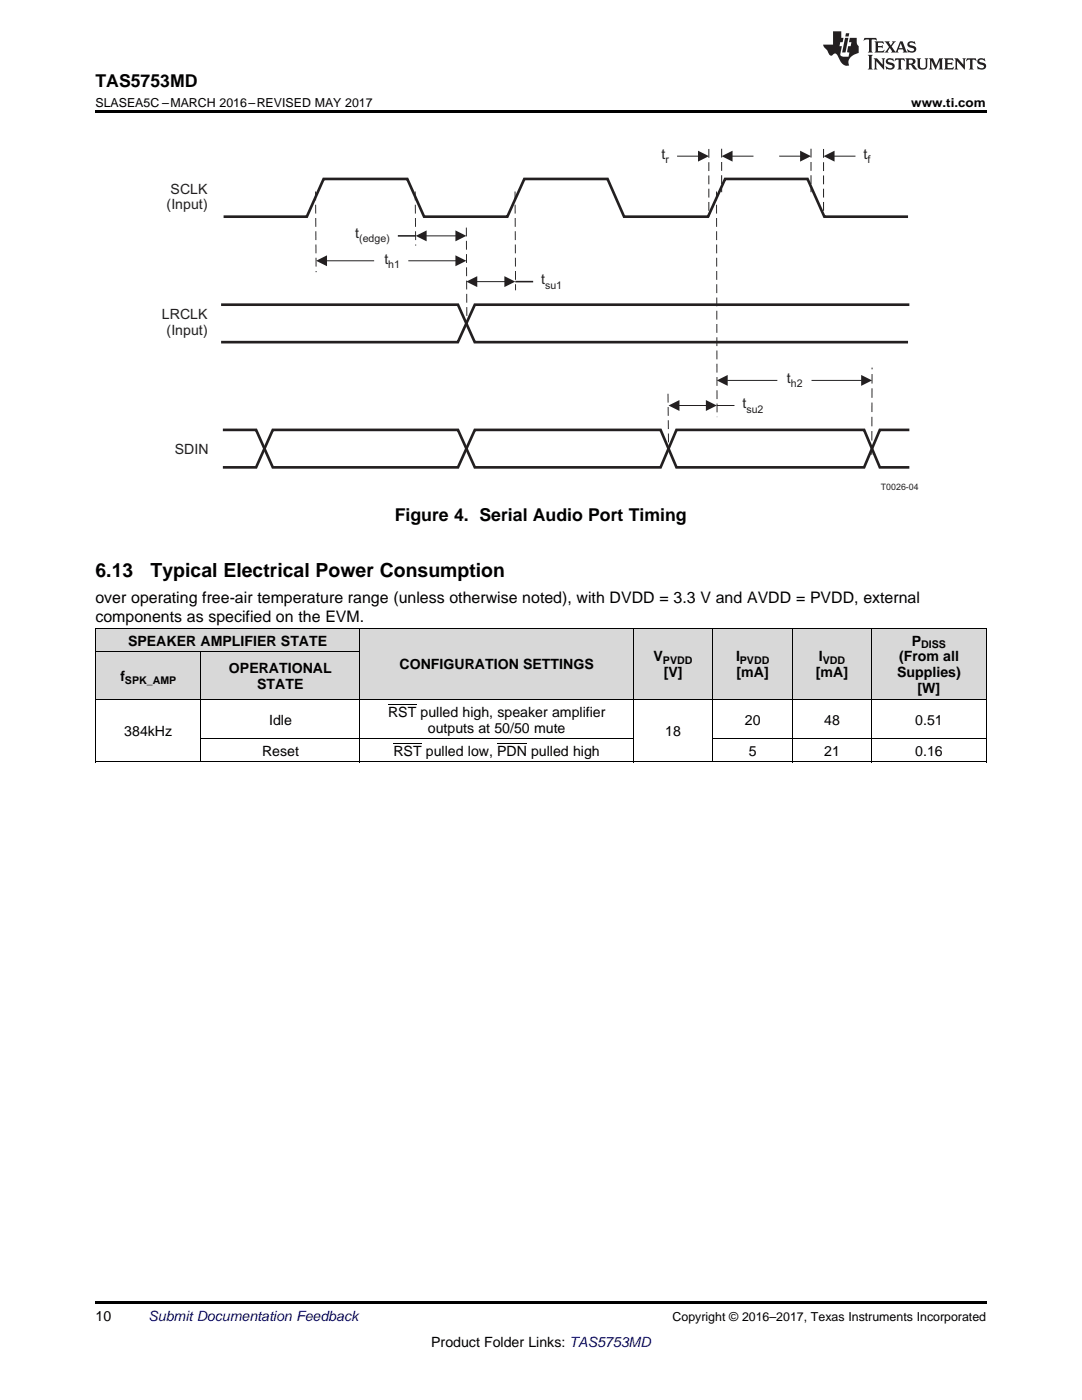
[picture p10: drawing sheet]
<svg xmlns="http://www.w3.org/2000/svg" width="216mm" height="279mm" viewBox="0 0 216 279" stroke-linecap="round" stroke-linejoin="round" font-family="sans-serif">
<defs><g id="words">
<g font-size="3.9">
<text x="19" y="115.1">6.13</text>
<text x="30.1" y="115.1">Typical Electrical Power Consumption</text>
</g>
<g font-size="3.5">
<text x="19" y="17.3">TAS5753MD</text>
<text x="78.8" y="103.9">Figure 4. Serial Audio Port Timing</text>
</g>
<g font-size="3.2">
<text x="19" y="120.3">over operating free-air temperature range (unless otherwise noted), with DVDD = 3.3 V and AVDD = PVDD, external</text>
<text x="19" y="124.2">components as specified on the EVM.</text>
</g>
<g font-size="2.8" fill="#231f20">
<text x="132" y="31.7">t</text>
<text x="172.3" y="31.7">t</text>
<text x="33.3" y="41.8">(Input)</text>
<text x="34" y="38.6">SCLK</text>
<text x="70.9" y="47.4">t</text>
<text x="76.7" y="52.6">t</text>
<text x="108" y="56.8">t</text>
<text x="32.3" y="63.7">LRCLK</text>
<text x="33.3" y="66.9">(Input)</text>
<text x="157" y="76.5">t</text>
<text x="148.2" y="81.5">t</text>
<text x="34.9" y="90.5">SDIN</text>
</g>
<g font-size="2.8">
<text x="25.5" y="128.8">SPEAKER AMPLIFIER STATE</text>
<text x="182" y="128.8">P</text>
<text x="24" y="135.9">f</text>
<text x="45.7" y="134.3">OPERATIONAL</text>
<text x="51.3" y="137.5">STATE</text>
<text x="79.7" y="133.6">CONFIGURATION SETTINGS</text>
<text x="130.4" y="132">V</text>
<text x="132.4" y="135.2">[V]</text>
<text x="146.9" y="132">I</text>
<text x="147" y="135.2">[mA]</text>
<text x="162.8" y="135.2">[mA]</text>
<text x="163.4" y="132">I</text>
<text x="179" y="135.2">Supplies)</text>
<text x="179.4" y="132">(From all</text>
<text x="77.4" y="143">RST pulled high, speaker amplifier</text>
<text x="183.1" y="138.4">[W]</text>
<text x="24.8" y="146.9">384kHz</text>
<text x="53.7" y="144.6">Idle</text>
<text x="85.4" y="146.2">outputs at 50/50 mute</text>
<text x="132.8" y="146.9">18</text>
<text x="148.6" y="144.6">20</text>
<text x="164.5" y="144.6">48</text>
<text x="182.6" y="144.6">0.51</text>
<text x="52.3" y="150.8">Reset</text>
<text x="78.5" y="150.8">RST pulled low, PDN pulled high</text>
<text x="149.4" y="150.8">5</text>
<text x="164.5" y="150.8">21</text>
<text x="182.6" y="150.8">0.16</text>
<text x="19" y="263.6">10</text>
<text x="86" y="268.9">Product Folder Links: TAS5753MD</text>
</g>
<text font-size="2.8" fill="#0000c8" x="29.6" y="263.6">Submit Documentation Feedback</text>
<g font-size="2.5">
<text x="19" y="21.4">SLASEA5C –MARCH 2016–REVISED MAY 2017</text>
<text x="181.8" y="21.4">www.ti.com</text>
<text x="134.2" y="263.6">Copyright © 2016–2017, Texas Instruments Incorporated</text>
</g>
<g font-size="2.1" fill="#231f20">
<text x="132.8" y="32.6">r</text>
<text x="173.1" y="32.6">f</text>
<text x="71.7" y="48.3">(edge)</text>
<text x="77.5" y="53.5">h1</text>
<text x="108.8" y="57.6">su1</text>
<text x="157.8" y="77.3">h2</text>
<text x="148.9" y="82.3">su2</text>
</g>
<g font-size="2.1">
<text x="183.8" y="129.4">DISS</text>
<text x="24.9" y="136.5">SPK_AMP</text>
<text x="132.3" y="132.6">PVDD</text>
<text x="147.6" y="132.6">PVDD</text>
<text x="164.2" y="132.6">VDD</text>
</g>
<text font-size="1.8" fill="#231f20" x="175.8" y="97.8">T0026-04</text>
</g></defs>
<g fill="#d8d8d8">
<path d="M71.9 125.4h54.5v14.2h-54.5z"/>
<path d="M126.4 125.4h15.9v14.2h-15.9z"/>
<path d="M142.3 125.4h15.8v14.2h-15.8z"/>
<path d="M158.1 125.4h15.9v14.2h-15.9z"/>
<path d="M174 125.4h22.8v14.2h-22.8z"/>
<path d="M19 130.1h21.1v9.5h-21.1z"/>
<path d="M40.1 130.1h31.8v9.5h-31.8z"/>
<path d="M19 125.4h21.1v4.7h-21.1z"/>
<path d="M40.1 125.4h31.8v4.7h-31.8z"/>
</g>
<path d="M19 259.7h177.8v.5h-177.8z" fill="#000"/>
<g fill="none" stroke="#000" stroke-width=".2">
<path d="M19 139.6h177.8M19 130.1h52.9M19 125.4h177.8M19.1 125.4v26.7M40.1 130.1v22M71.8 125.4v26.7M126.3 125.4v26.7M142.2 125.4v26.7M158.1 125.4v26.7M173.9 125.4v26.7M196.8 125.4v26.7M19 152.1h177.8"/>
<path d="M40.1 147.4h86.3M142.3 147.4h54.5"/>
</g>
<path d="M145.1 75.9h26.8" fill="none" stroke="#231f20" stroke-width=".2"/>
<g fill="#231f20">
<path d="M171.8 74.8l2.2 1.1-2.2 1.1z"/>
<path d="M143 75.9l2.2-1.1v2.2z"/>
</g>
<path d="M44.6 43.2h16.6l3.4-7.5h16.7l3.3 7.5h16.6l3.4-7.5h16.6l3.3 7.5h16.8l3.4-7.5h16.4l3.4 7.5h16.7M44.1 60.8h47.3l3.3 7.5h86.5M181.5 60.8h-86.8l-3.3 7.5h-47.3M44.5 85.8h6.6l3.3 7.5h37l3.3-7.5h37.1l3.2 7.5h37.4l3.2-7.5h5.9M44.5 93.3h6.6l3.3-7.5h37l3.3 7.5h37.1l3.2-7.5h37.4l3.2 7.5h5.9" fill="none" stroke="#231f20" stroke-width=".53"/>
<path d="M174 90.8v-17.4" fill="none" stroke="#231f20" stroke-width=".2" stroke-dasharray="1.8 .9" stroke-linecap="butt"/>
<path d="M63 38.2l.1 16.1M82.8 38.2l.1 10.8M102.8 38.2l.1 19.7M143 38.2l.1 45M93.1 45.4l.1 19.1M133.3 78.6l.1 10.9" fill="none" stroke="#231f20" stroke-width=".2" stroke-dasharray="1.7 .8" stroke-linecap="butt"/>
<path d="M65.1 52h25.9" fill="none" stroke="#231f20" stroke-width=".2"/>
<g fill="#231f20">
<path d="M90.9 51l2.2 1-2.2 1.1z"/>
<path d="M63.1 52l2.2-1v2.1z"/>
</g>
<path d="M74.8 50.6h6.5v2.8h-6.5z" fill-rule="evenodd" fill="#fff"/>
<path d="M74.8 50.6h6.5v2.8h-6.5z" fill="none" stroke="#fff" stroke-width=".31"/>
<path d="M155.2 74.5h6.6v2.8h-6.6z" fill-rule="evenodd" fill="#fff"/>
<path d="M155.2 74.5h6.6v2.8h-6.6z" fill="none" stroke="#fff" stroke-width=".31"/>
<path d="M79.4 47.1h3.5M95.1 56.2h5.7M102.8 56.2h3.6M143 80.9h3.6" fill="none" stroke="#231f20" stroke-width=".2"/>
<g fill="#231f20">
<path d="M100.6 55.1l2.2 1.1-2.2 1.1z"/>
<path d="M93.1 56.2l2.1-1.1v2.2z"/>
</g>
<path d="M85 47.1h6" fill="none" stroke="#231f20" stroke-width=".2"/>
<g fill="#231f20">
<path d="M90.9 46l2.2 1.1-2.2 1.1z"/>
<path d="M82.9 47.1l2.2-1.1v2.2z"/>
</g>
<path d="M135.5 80.9h5.5" fill="none" stroke="#231f20" stroke-width=".2"/>
<g fill="#231f20">
<path d="M140.9 79.8l2.1 1.1-2.1 1.1z"/>
<path d="M133.4 80.9l2.2-1.1v2.2z"/>
</g>
<path d="M141.4 29.7v13.5M144 29.7v8.7M161.8 29.7v8.7M164.3 29.7v13.5" fill="none" stroke="#231f20" stroke-width=".2" stroke-dasharray="1.8 .9" stroke-linecap="butt"/>
<path d="M135.1 31.2h4.3" fill="none" stroke="#231f20" stroke-width=".2"/>
<path d="M139.3 30.1l2.2 1.1-2.2 1.1z" fill="#231f20"/>
<path d="M155.5 31.2h4.3" fill="none" stroke="#231f20" stroke-width=".2"/>
<path d="M159.7 30.1l2.1 1.1-2.1 1.1z" fill="#231f20"/>
<path d="M146.1 31.2h4.2" fill="none" stroke="#231f20" stroke-width=".2"/>
<path d="M144 31.2l2.2-1.1v2.2z" fill="#231f20"/>
<path d="M166.4 31.2h4.3" fill="none" stroke="#231f20" stroke-width=".2"/>
<path d="M164.3 31.2l2.2-1.1v2.2z" fill="#231f20"/>
<path d="M19 22h177.8v.5h-177.8z" fill="#000"/>
<g fill="#231f20">
<path d="M172.5 7.6l-.1 .5 .4-.2h.6v.1v2.1l-.2 .4h.9l-.2-.4v-2.1l.1-.1h.5l.5 .2-.2-.5zM174.5 8.3l.2 .3v1.5l-.2 .4h1.8l.2-.6a1.04 1.04 0 0 1-1.3 .2v-.7h.6l.3 .2v-.6l-.3 .2h-.6v-.6l.8-.1 .4 .3-.2-.5zM176.5 8.3l.9 1.1-.9 1.1h.8l-.2-.2 .4-.7 .5 .7-.2 .2h1.5l-.2-.2 .2-.4h.9l.1 .4-.2 .2h1l-.3-.3-.7-1.9h-.5l-.9 2-.8-1 .9-1h-.8l.1 .3-.4 .5-.3-.6 .1-.2zM179.7 8.6l.4 1h-.7zM181.3 8.4a.63 .63 0 0 0-.2 .7 .63 .63 0 0 0 .6 .4l.6 .2 .1 .2a.75 .75 0 0 1-.7 .4 .75 .75 0 0 1-.6-.5l.1 .7 .1-.1a1.11 1.11 0 0 0 1.5-.6 1.13 1.13 0 0 0-1.2-.8l-.1-.4a1.04 1.04 0 0 1 1.2 .2l-.2-.5-.2 .1-.4-.2zM173.2 10.9l.2 .4v2.2l-.2 .4h1l-.3-.4v-2.2l.3-.4zM174.3 11.6l.3 .4v1.5l-.3 .4h.8l-.2-.4v-1.3l1.5 1.7v-1.9l.2-.4h-.7l.2 .4v.9l-1.1-1.3zM177 11.8a.62 .62 0 0 0-.2 .7 .62 .62 0 0 0 .6 .4l.6 .1 .1 .3a.76 .76 0 0 1-.7 .3 .76 .76 0 0 1-.7-.4l.2 .7 .1-.1a1.11 1.11 0 0 0 1.5-.6 1.13 1.13 0 0 0-1.2-.8l-.1-.4a1.04 1.04 0 0 1 1.2 .2l-.2-.6-.2 .1-.5-.1zM178.7 11.6l-.2 .6a.61 .61 0 0 1 .8-.3v1.6l-.2 .4h.9l-.2-.4v-1.6a.63 .63 0 0 1 .7 .3l-.1-.6zM180.6 11.6l.3 .4v1.5l-.3 .4h1l-.2-.2-.1-.8 .6 .2a.76 .76 0 0 0 1.2 .7l-1-1a.58 .58 0 0 0 .6-.5 .58 .58 0 0 0-.5-.6zM181.4 11.9h.1a.45 .45 0 0 1 .5 .1 .45 .45 0 0 1 .1 .5l-.8 .2zM182.9 11.6l.2 .2a2.17 2.17 0 0 0 .3 1.9 .99 .99 0 0 0 1.6-.6v-1.1l.2-.4h-.7l.2 .2a1.92 1.92 0 0 1-.2 1.8 .6 .6 0 0 1-.9-.5v-1.1l.2-.4zM185.4 11.6l.2 .4v1.5l-.2 .4h.7l-.2-.4v-1.4l.8 1.8 .8-1.8v1.4l-.2 .4h.9l-.2-.4v-1.5l.2-.4h-.8l-.6 1.5-.6-1.5zM188.4 11.6l.2 .4v1.5l-.2 .4h1.8l.1-.6a1.04 1.04 0 0 1-1.2 .1v-.6h.5l.4 .2v-.6l-.4 .2h-.5v-.7h.8l.3 .3-.1-.6zM190.5 11.6l.2 .4v1.5l-.2 .4h.7l-.2-.4v-1.3l1.5 1.7v-1.9l.2-.4h-.7l.2 .4v.9l-1.1-1.3zM192.9 11.6l-.1 .6a.61 .61 0 0 1 .7-.3l.1 1.6-.3 .4h1l-.3-.4 .1-1.6a.63 .63 0 0 1 .7 .3l-.1-.6zM195.2 11.8a.62 .62 0 0 0-.2 .7 .62 .62 0 0 0 .6 .4l.6 .1 .1 .3a.76 .76 0 0 1-.7 .3 .76 .76 0 0 1-.6-.4l.1 .7 .1-.1a1.11 1.11 0 0 0 1.6-.6 1.13 1.13 0 0 0-1.3-.8l-.1-.4a1.04 1.04 0 0 1 1.2 .2l-.1-.6-.2 .1-.5-.1z"/>
<path d="M166.2 6.3v2.6h-1.9v.4l.8 .9a.91 .91 0 0 0 1 .8 .56 .56 0 0 1 .5-.3 .56 .56 0 0 1 .5 .3l.4 .8a1.53 1.53 0 0 0 1.9 1.2 1.54 1.54 0 0 1 1-2.1l.9-.3v-1.4a1.52 1.52 0 0 1-.4-1.6h-1.3l-.2 .8h.5l-.2 .8h-.5l-.1 1v.2l.4 .1-.2 .8a1.93 1.93 0 0 1-1.6-.3l.3-1.8h-.5l.2-.8h.4l.2-.8h-.4v-1.3zM168.6 7.6l-.6 2.9h.7l.6-2.9zM168.8 6.6l-.1 .7h.6l.2-.7z"/>
</g>
<path d="M77.4 140.5h5.7M78.5 148.4h5.6M99.2 148.4h5.9" fill="none" stroke="#000" stroke-width=".2"/>
<use href="#words"/>
</svg>
